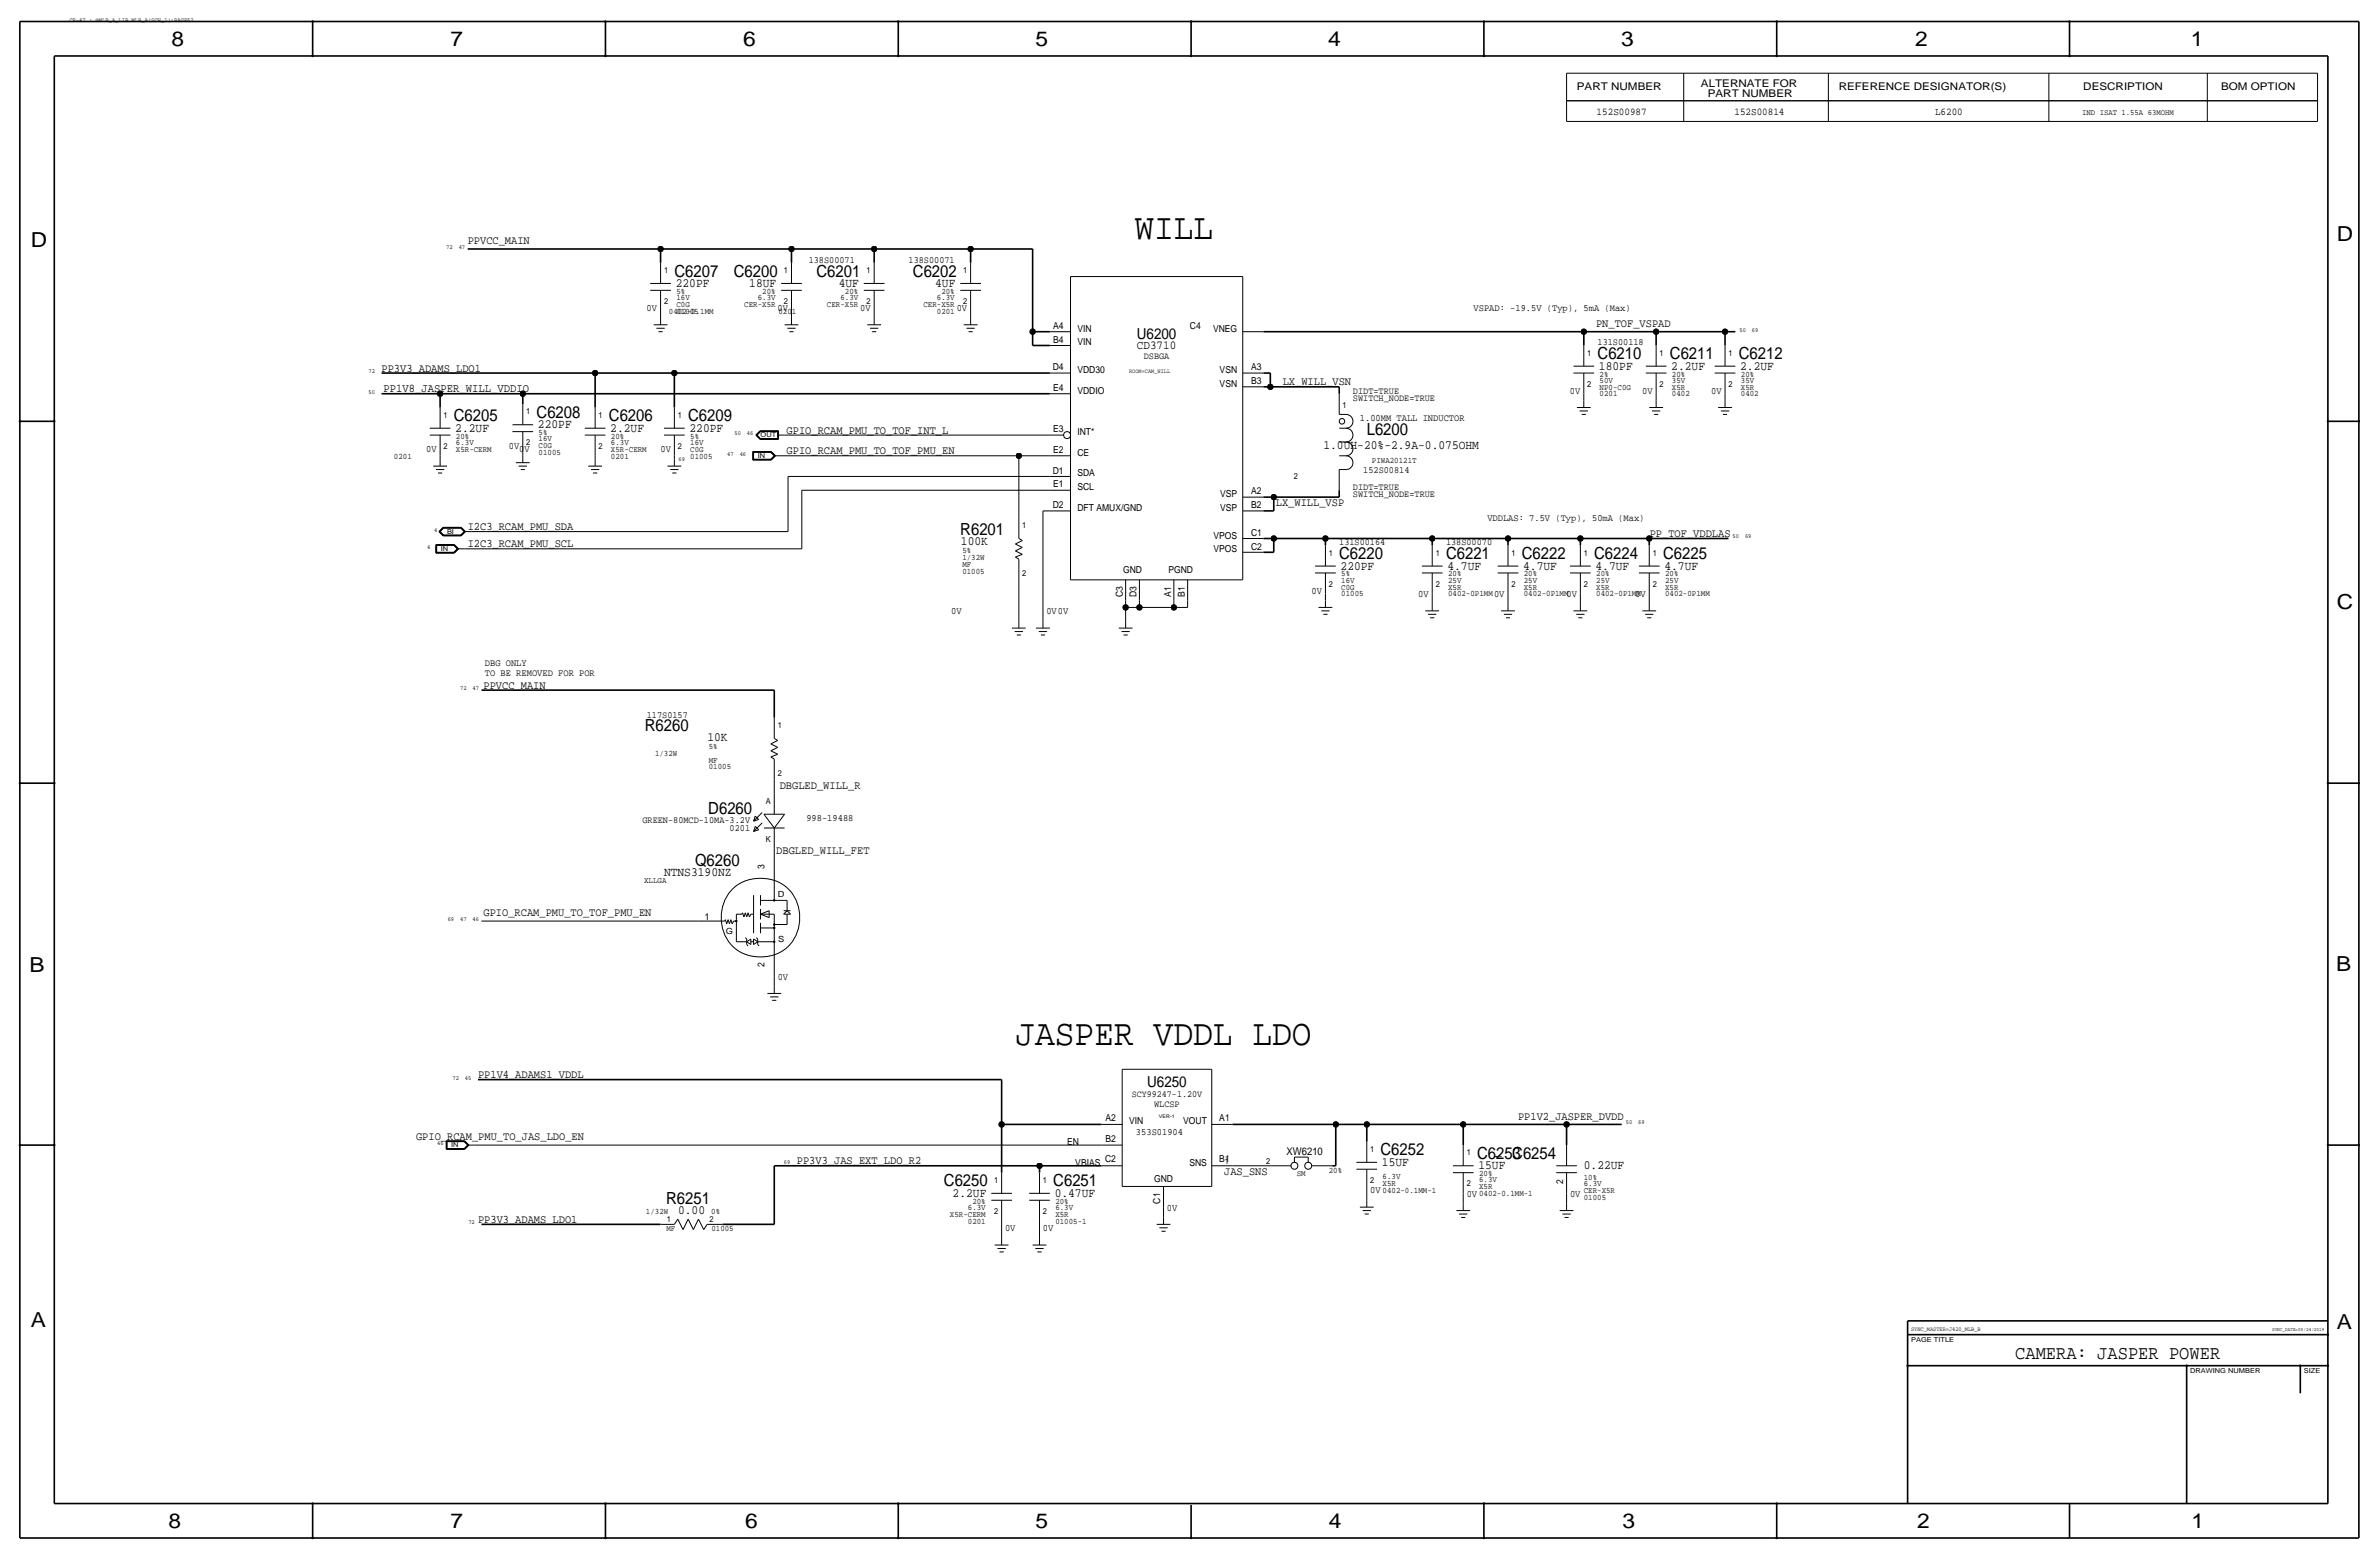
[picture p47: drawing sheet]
<svg xmlns="http://www.w3.org/2000/svg" width="877mm" height="574mm" viewBox="0 0 877 574" stroke-linecap="round" stroke-linejoin="round" font-family="sans-serif">
<defs><g id="words">
<g font-size="13.6">
<text x="418.2" y="87.9">WILL</text>
<text x="374.3" y="385.1">JASPER VDDL LDO</text>
</g>
<g font-size="7.6">
<text x="63.2" y="17.1">8</text>
<text x="166.1" y="17.1">7</text>
<text x="274" y="17.1">6</text>
<text x="381.7" y="17.1">5</text>
<text x="489.7" y="17.1">4</text>
<text x="597.6" y="17.1">3</text>
<text x="706.1" y="17.1">2</text>
<text x="807.7" y="17.1">1</text>
<text x="861.5" y="88.7">D</text>
<text x="11.4" y="91">D</text>
<text x="861.5" y="224.3">C</text>
<text x="10.9" y="358.2">B</text>
<text x="861.3" y="357.9">B</text>
<text x="11.4" y="489">A</text>
<text x="861.5" y="489.8">A</text>
<text x="62.2" y="563.2">8</text>
<text x="166.1" y="563.2">7</text>
<text x="274.8" y="563.2">6</text>
<text x="381.7" y="563.2">5</text>
<text x="489.9" y="563.2">4</text>
<text x="598.1" y="563.2">3</text>
<text x="706.8" y="563.2">2</text>
<text x="807.9" y="563.2">1</text>
</g>
<text font-size="7.1" x="742.9" y="500.7">CAMERA: JASPER POWER</text>
<g font-size="6.2">
<text x="248.6" y="101.9">C6207</text>
<text x="270.5" y="101.9">C6200</text>
<text x="301" y="101.9">C6201</text>
<text x="336.6" y="101.9">C6202</text>
<text x="589" y="132.4">C6210</text>
<text x="615.6" y="132.4">C6211</text>
<text x="641" y="132.4">C6212</text>
<text x="167.3" y="155.2">C6205</text>
<text x="197.8" y="154">C6208</text>
<text x="224.5" y="155.2">C6206</text>
<text x="253.7" y="155.2">C6209</text>
<text x="503.9" y="160.3">L6200</text>
<text x="354" y="197.2">R6201</text>
<text x="493.7" y="206">C6220</text>
<text x="533.1" y="206">C6221</text>
<text x="561" y="206">C6222</text>
<text x="587.7" y="206">C6224</text>
<text x="613.1" y="206">C6225</text>
<text x="237.7" y="269.3">R6260</text>
<text x="261.1" y="299.8">D6260</text>
<text x="256.2" y="319.1">Q6260</text>
<text x="509" y="425.8">C6252</text>
<text x="544.5" y="427">C6253</text>
<text x="557.5" y="427">C6254</text>
<text x="348" y="437.2">C6250</text>
<text x="388.3" y="437.2">C6251</text>
<text x="245.6" y="443.5">R6251</text>
</g>
<g font-size="5.6">
<text x="419.1" y="124.8">U6200</text>
<text x="422.9" y="400.4">U6250</text>
</g>
<g font-size="4.7">
<text x="249.1" y="105.7">220PF</text>
<text x="276.2" y="105.7">18UF</text>
<text x="309.2" y="105.7">4UF</text>
<text x="344.8" y="105.7">4UF</text>
<text x="589.5" y="136.2">180PF</text>
<text x="616.2" y="136.2">2.2UF</text>
<text x="641.6" y="136.2">2.2UF</text>
<text x="167.8" y="159.1">2.2UF</text>
<text x="198.3" y="157.8">220PF</text>
<text x="225" y="159.1">2.2UF</text>
<text x="254.2" y="159.1">220PF</text>
<text x="487.9" y="165.4">1.0UH-20%-2.9A-0.075OHM</text>
<text x="354.3" y="201">100K</text>
<text x="494.2" y="209.9">220PF</text>
<text x="533.6" y="209.9">4.7UF</text>
<text x="561.5" y="209.9">4.7UF</text>
<text x="588.2" y="209.9">4.7UF</text>
<text x="613.6" y="209.9">4.7UF</text>
<text x="260.8" y="273.1">10K</text>
<text x="244.8" y="322.9">NTNS3190NZ</text>
<text x="509.5" y="429.6">15UF</text>
<text x="545" y="430.8">15UF</text>
<text x="583.9" y="430.8">0.22UF</text>
<text x="351.2" y="441">2.2UF</text>
<text x="388.8" y="441">0.47UF</text>
<text x="250" y="447.3">0.00</text>
</g>
<text font-size="4.5" x="419.2" y="128.6">CD3710</text>
<text font-size="4.4" x="141.4" y="144.6">PP1V8_JASPER_WILL_VDDIO</text>
<g font-size="4.3">
<text x="172.4" y="90">PPVCC_MAIN</text>
<text x="588.4" y="120.4">PN_TOF_VSPAD</text>
<text x="140.7" y="137">PP3V3_ADAMS_LDO1</text>
<text x="472.9" y="142">LX_WILL_VSN</text>
<text x="290" y="159.8">GPIO_RCAM_PMU_TO_TOF_INT_L</text>
<text x="290" y="167.4">GPIO_RCAM_PMU_TO_TOF_PMU_EN</text>
<text x="470.4" y="186.5">LX_WILL_VSP</text>
<text x="172.4" y="195.4">I2C3_RCAM_PMU_SDA</text>
<text x="608.2" y="197.9">PP_TOF_VDDLAS</text>
<text x="172.4" y="201.7">I2C3_RCAM_PMU_SCL</text>
<text x="178.3" y="253.8">PPVCC_MAIN</text>
<text x="287.5" y="290.6">DBGLED_WILL_R</text>
<text x="286.2" y="314.8">DBGLED_WILL_FET</text>
<text x="178.3" y="337.6">GPIO_RCAM_PMU_TO_TOF_PMU_EN</text>
<text x="176.2" y="397.3">PP1V4_ADAMS1_VDDL</text>
<text x="559.6" y="412.5">PP1V2_JASPER_DVDD</text>
<text x="153.4" y="420.2">GPIO_RCAM_PMU_TO_JAS_LDO_EN</text>
<text x="293.8" y="429.1">PP3V3_JAS_EXT_LDO_R2</text>
<text x="451.3" y="432.9">JAS_SNS</text>
<text x="176.2" y="450.6">PP3V3_ADAMS_LDO1</text>
</g>
<g font-size="3.9">
<text x="581.4" y="33.3">PART NUMBER</text>
<text x="627.1" y="32.1">ALTERNATE FOR</text>
<text x="629.6" y="35.9">PART NUMBER</text>
<text x="677.9" y="33.3">REFERENCE DESIGNATOR(S)</text>
<text x="768" y="33.3">DESCRIPTION</text>
<text x="818.8" y="33.3">BOM OPTION</text>
<text x="474.3" y="425.5">XW6210</text>
</g>
<g font-size="3.8">
<text x="588.6" y="42.2">152S00987</text>
<text x="639.4" y="42.2">152S00814</text>
<text x="713.4" y="42.2">L6200</text>
</g>
<g font-size="3.6">
<text x="238.4" y="114.6">0V</text>
<text x="286.7" y="114.6">0V</text>
<text x="317.1" y="114.6">0V</text>
<text x="352.7" y="114.6">0V</text>
<text x="543.3" y="114.6">VSPAD: -19.5V (Typ), 5mA (Max)</text>
<text x="578.8" y="145.1">0V</text>
<text x="605.4" y="145.1">0V</text>
<text x="630.8" y="145.1">0V</text>
<text x="501.3" y="155.2">1.00MM TALL INDUCTOR</text>
<text x="157.1" y="166.7">0V</text>
<text x="187.6" y="165.4">0V</text>
<text x="191.4" y="166.7">0V</text>
<text x="243.5" y="166.7">0V</text>
<text x="548.3" y="192.1">VDDLAS: 7.5V (Typ), 50mA (Max)</text>
<text x="483.5" y="218.7">0V</text>
<text x="522.9" y="220">0V</text>
<text x="550.8" y="220">0V</text>
<text x="577.5" y="220">0V</text>
<text x="602.9" y="220">0V</text>
<text x="350.7" y="226.4">0V</text>
<text x="385.8" y="226.4">0V0V</text>
<text x="178.8" y="245.4">DBG ONLY</text>
<text x="178.8" y="249.2">TO BE REMOVED FOR POR</text>
<text x="297.3" y="302.6">998-19488</text>
<text x="286.7" y="361">0V</text>
<text x="418.8" y="418.1">353S01904</text>
<text x="505.2" y="439.7">0V</text>
<text x="540.7" y="441">0V</text>
<text x="578.8" y="441">0V</text>
<text x="430.2" y="446.1">0V</text>
<text x="370.5" y="453.7">0V</text>
<text x="384.5" y="453.7">0V</text>
</g>
<g font-size="3.5">
<text x="298.1" y="96.8">138S00071</text>
<text x="335" y="96.8">138S00071</text>
<text x="388.3" y="121.2">A4</text>
<text x="397.2" y="122.2">VIN</text>
<text x="438.7" y="121.2">C4</text>
<text x="447.2" y="122.2">VNEG</text>
<text x="388.3" y="126.3">B4</text>
<text x="397.2" y="127.3">VIN</text>
<text x="589" y="127.3">131S00118</text>
<text x="388.1" y="136.4">D4</text>
<text x="397.2" y="137.5">VDD30</text>
<text x="421.7" y="132.4">DSBGA</text>
<text x="449.7" y="137.5">VSN</text>
<text x="461.2" y="136.4">A3</text>
<text x="449.7" y="142.5">VSN</text>
<text x="461.2" y="141.5">B3</text>
<text x="388.3" y="144.1">E4</text>
<text x="397.2" y="145.1">VDDIO</text>
<text x="498.8" y="145.1">DIDT=TRUE</text>
<text x="498.8" y="147.6">SWITCH_NODE=TRUE</text>
<text x="388.3" y="159.3">E3</text>
<text x="397.2" y="160.3">INT*</text>
<text x="388.3" y="166.9">E2</text>
<text x="397.2" y="167.9">CE</text>
<text x="388.1" y="174.5">D1</text>
<text x="388.3" y="179.6">E1</text>
<text x="397.2" y="175.6">SDA</text>
<text x="502.6" y="174.3">152S00814</text>
<text x="397.2" y="180.6">SCL</text>
<text x="449.8" y="183.2">VSP</text>
<text x="461.2" y="182.2">A2</text>
<text x="498.8" y="180.6">DIDT=TRUE</text>
<text x="498.8" y="183.2">SWITCH_NODE=TRUE</text>
<text x="388.1" y="187.2">D2</text>
<text x="397.2" y="188.3">DFT AMUX/GND</text>
<text x="449.8" y="188.3">VSP</text>
<text x="461.2" y="187.2">B2</text>
<text x="461.2" y="197.4">C1</text>
<text x="447.4" y="203.5">VPOS</text>
<text x="447.4" y="198.4">VPOS</text>
<text x="461.2" y="202.5">C2</text>
<text x="493.7" y="201">131S00164</text>
<text x="533.1" y="201">138S00070</text>
<text x="414" y="211.1">GND</text>
<text x="430.8" y="211.1">PGND</text>
<text x="414" y="220" transform="rotate(-90 414 220)">C3</text>
<text x="419" y="220" transform="rotate(-90 419 220)">D3</text>
<text x="431.7" y="219.8" transform="rotate(-90 431.7 219.8)">A1</text>
<text x="436.8" y="219.8" transform="rotate(-90 436.8 219.8)">B1</text>
<text x="238.5" y="264.5">117S0157</text>
<text x="236.8" y="303.3">GREEN-80MCD-10MA-3.2V</text>
<text x="269" y="306.4">0201</text>
<text x="281.8" y="320.3" transform="rotate(-90 281.8 320.3)">3</text>
<text x="259.8" y="338.9">1</text>
<text x="281.8" y="356.4" transform="rotate(-90 281.8 356.4)">2</text>
<text x="417.3" y="404.2">SCY99247-1.20V</text>
<text x="425.5" y="408">WLCSP</text>
<text x="407.6" y="413.1">A2</text>
<text x="449.5" y="413.1">A1</text>
<text x="416.3" y="414.3">VIN</text>
<text x="436.2" y="414.3">VOUT</text>
<text x="393.4" y="421.9">EN</text>
<text x="407.6" y="420.7">B2</text>
<text x="396.4" y="429.6">VBIAS</text>
<text x="407.4" y="428.3">C2</text>
<text x="438.5" y="429.6">SNS</text>
<text x="449.5" y="428.3">B1</text>
<text x="553.7" y="427" transform="rotate(-90 553.7 427)">1</text>
<text x="425.5" y="435.7">GND</text>
<text x="576.3" y="436.4" transform="rotate(-90 576.3 436.4)">2</text>
<text x="427.7" y="443.5" transform="rotate(-90 427.7 443.5)">C1</text>
</g>
<g font-size="3.1">
<text x="244.8" y="100.6">1</text>
<text x="289" y="100.6">1</text>
<text x="319.5" y="100.6">1</text>
<text x="355" y="100.6">1</text>
<text x="244.8" y="112.1">2</text>
<text x="249.4" y="113.1">C0G</text>
<text x="249.4" y="108.3">5%</text>
<text x="249.4" y="110.5">16V</text>
<text x="274.4" y="113.1">CER-X5R</text>
<text x="279.4" y="110.5">6.3V</text>
<text x="281" y="108.3">20%</text>
<text x="289" y="112.1">2</text>
<text x="304.9" y="113.1">CER-X5R</text>
<text x="309.8" y="110.5">6.3V</text>
<text x="311.5" y="108.3">20%</text>
<text x="319.5" y="112.1">2</text>
<text x="340.4" y="113.1">CER-X5R</text>
<text x="345.4" y="110.5">6.3V</text>
<text x="347" y="108.3">20%</text>
<text x="355" y="112.1">2</text>
<text x="246.6" y="115.6">0402-0.1MM</text>
<text x="249.4" y="115.6">01005</text>
<text x="287" y="115.6">0201</text>
<text x="345.4" y="115.6">0201</text>
<text x="585.2" y="131.1">1</text>
<text x="611.8" y="131.1">1</text>
<text x="637.2" y="131.1">1</text>
<text x="585.2" y="142.5">2</text>
<text x="589.7" y="138.7">2%</text>
<text x="589.7" y="143.6">NP0-C0G</text>
<text x="589.7" y="141">50V</text>
<text x="611.8" y="142.5">2</text>
<text x="616.4" y="138.7">20%</text>
<text x="616.4" y="143.6">X5R</text>
<text x="616.4" y="141">35V</text>
<text x="637.2" y="142.5">2</text>
<text x="641.8" y="138.7">20%</text>
<text x="641.8" y="143.6">X5R</text>
<text x="641.8" y="141">35V</text>
<text x="589.7" y="146.1">0201</text>
<text x="616.4" y="146.1">0402</text>
<text x="641.8" y="146.1">0402</text>
<text x="163.5" y="154">1</text>
<text x="194" y="152.7">1</text>
<text x="220.7" y="154">1</text>
<text x="249.9" y="154">1</text>
<text x="495" y="150.2">1</text>
<text x="168.1" y="161.6">20%</text>
<text x="198.6" y="160.3">5%</text>
<text x="225.2" y="161.6">20%</text>
<text x="254.5" y="161.6">5%</text>
<text x="163.5" y="165.4">2</text>
<text x="168.1" y="166.4">X5R-CERM</text>
<text x="168.1" y="163.9">6.3V</text>
<text x="194" y="164.1">2</text>
<text x="198.6" y="167.7">01005</text>
<text x="198.6" y="165.1">C0G</text>
<text x="198.6" y="162.6">16V</text>
<text x="220.7" y="165.4">2</text>
<text x="225.2" y="166.4">X5R-CERM</text>
<text x="225.2" y="163.9">6.3V</text>
<text x="249.9" y="165.4">2</text>
<text x="254.5" y="166.4">C0G</text>
<text x="254.5" y="163.9">16V</text>
<text x="145.3" y="169">0201</text>
<text x="225.2" y="169">0201</text>
<text x="254.5" y="169">01005</text>
<text x="505.8" y="170.5">PIWA20121T</text>
<text x="476.9" y="176.3">2</text>
<text x="376.9" y="194.6">1</text>
<text x="354.8" y="203.8">5%</text>
<text x="354.8" y="206.3">1/32W</text>
<text x="354.8" y="208.8">MF</text>
<text x="489.9" y="204.8">1</text>
<text x="529.3" y="204.8">1</text>
<text x="557.2" y="204.8">1</text>
<text x="583.9" y="204.8">1</text>
<text x="609.3" y="204.8">1</text>
<text x="354.8" y="211.4">01005</text>
<text x="376.9" y="212.4">2</text>
<text x="494.5" y="212.4">5%</text>
<text x="494.5" y="214.7">16V</text>
<text x="533.9" y="212.4">20%</text>
<text x="533.9" y="214.7">25V</text>
<text x="561.8" y="212.4">20%</text>
<text x="561.8" y="214.7">25V</text>
<text x="588.5" y="212.4">20%</text>
<text x="588.5" y="214.7">25V</text>
<text x="613.9" y="212.4">20%</text>
<text x="613.9" y="214.7">25V</text>
<text x="489.9" y="216.2">2</text>
<text x="494.5" y="217.2">C0G</text>
<text x="494.5" y="219.8">01005</text>
<text x="529.3" y="216.2">2</text>
<text x="533.9" y="219.8">0402-0P1MM</text>
<text x="533.9" y="217.2">X5R</text>
<text x="557.2" y="216.2">2</text>
<text x="561.8" y="217.2">X5R</text>
<text x="561.8" y="219.8">0402-0P1MM</text>
<text x="583.9" y="216.2">2</text>
<text x="588.5" y="219.8">0402-0P1MM</text>
<text x="588.5" y="217.2">X5R</text>
<text x="609.3" y="216.2">2</text>
<text x="613.9" y="219.8">0402-0P1MM</text>
<text x="613.9" y="217.2">X5R</text>
<text x="286.7" y="268.3">1</text>
<text x="261.3" y="275.9">5%</text>
<text x="241.5" y="278.4">1/32W</text>
<text x="261.3" y="281">MF</text>
<text x="261.3" y="283.5">01005</text>
<text x="286.7" y="286.1">2</text>
<text x="282.3" y="296.2">A</text>
<text x="282.3" y="310.2">K</text>
<text x="237.5" y="325.4">XLLGA</text>
<text x="286.8" y="330.5">D</text>
<text x="267.6" y="344.2">G</text>
<text x="286.8" y="347">S</text>
<text x="505.2" y="424.5">1</text>
<text x="540.7" y="425.8">1</text>
<text x="451.6" y="428.8">1</text>
<text x="466.8" y="428.8">2</text>
<text x="366.5" y="435.9">1</text>
<text x="384.5" y="435.9">1</text>
<text x="478.1" y="433.4">SM</text>
<text x="489.9" y="432.1">20%</text>
<text x="505.2" y="435.9">2</text>
<text x="509.7" y="436.9">X5R</text>
<text x="509.7" y="434.4">6.3V</text>
<text x="540.7" y="437.2">2</text>
<text x="545.3" y="433.4">20%</text>
<text x="545.3" y="435.7">6.3V</text>
<text x="583.9" y="434.6">10%</text>
<text x="583.9" y="437.2">6.3V</text>
<text x="358.5" y="443.5">20%</text>
<text x="389.1" y="443.5">20%</text>
<text x="509.7" y="439.5">0402-0.1MM-1</text>
<text x="545.3" y="440.7">0402-0.1MM-1</text>
<text x="545.3" y="438.2">X5R</text>
<text x="583.9" y="439.7">CER-X5R</text>
<text x="583.9" y="442.3">01005</text>
<text x="238.1" y="447.3">1/32W</text>
<text x="262.2" y="447.3">0%</text>
<text x="350.2" y="448.4">X5R-CERM</text>
<text x="356.8" y="445.8">6.3V</text>
<text x="366.5" y="447.3">2</text>
<text x="384.5" y="447.3">2</text>
<text x="389.1" y="448.4">X5R</text>
<text x="389.1" y="445.8">6.3V</text>
<text x="245.7" y="453.7">MF</text>
<text x="245.8" y="450.4">1</text>
<text x="261.6" y="450.4">2</text>
<text x="262.3" y="453.7">01005</text>
<text x="356.8" y="450.9">0201</text>
<text x="389.1" y="450.9">01005-1</text>
</g>
<text font-size="3" x="767.7" y="42.2">IND ISAT 1.55A 63MOHM</text>
<g font-size="2.5">
<text x="280.4" y="161.1">OUT</text>
<text x="279.4" y="168.7">IN</text>
<text x="164.8" y="196.6">BI</text>
<text x="162.5" y="203">IN</text>
<text x="166.3" y="422.7">IN</text>
<text x="704.5" y="494.3">PAGE TITLE</text>
<text x="807.4" y="505.8">DRAWING NUMBER</text>
<text x="849.3" y="505.8">SIZE</text>
</g>
<g font-size="2.3">
<text x="25.6" y="7.9">CR-47 : @MLB_A_LIB.MLB_A(SCH_1):PAGE62</text>
<text x="164.5" y="91.7">72</text>
<text x="169.1" y="91.7">47</text>
<text x="641.3" y="122.2">50</text>
<text x="645.9" y="122.2">69</text>
<text x="135.8" y="137.5">72</text>
<text x="135.8" y="145.1">50</text>
<text x="270.8" y="160.3">50</text>
<text x="275.3" y="160.3">46</text>
<text x="268.1" y="167.9">47</text>
<text x="272.7" y="167.9">46</text>
<text x="250.1" y="169.8">69</text>
<text x="160.1" y="195.9">4</text>
<text x="157.4" y="202.2">4</text>
<text x="638.8" y="198.4">50</text>
<text x="643.3" y="198.4">69</text>
<text x="169.6" y="254.3">72</text>
<text x="174.2" y="254.3">47</text>
<text x="165" y="339.4">69</text>
<text x="169.6" y="339.4">47</text>
<text x="174.2" y="339.4">46</text>
<text x="166.8" y="397.8">72</text>
<text x="171.4" y="397.8">45</text>
<text x="599.4" y="414.3">50</text>
<text x="604" y="414.3">69</text>
<text x="161.2" y="421.9">46</text>
<text x="289" y="429.1">69</text>
<text x="172.7" y="451.2">72</text>
</g>
<g font-size="2.2">
<text x="416.3" y="137.5">ROOM=CAM_WILL</text>
<text x="704.5" y="490.5">SYNC_MASTER=J420_MLB_B</text>
</g>
<g font-size="1.8">
<text x="427.3" y="411.8">VER-1</text>
<text x="837.6" y="490.5">SYNC_DATE=05/24/2019</text>
</g>
</g></defs>
<g fill="none" stroke="#000" stroke-width=".6">
<path d="M7.3 7.9v558.8zM7.3 7.9h862.3zM115.3 7.9v12.7zM223.2 7.9v12.7zM331.2 7.9v12.7zM439.1 7.9v12.7zM547.1 7.9v12.7zM655 7.9v12.7zM763 7.9v12.7zM869.6 7.9v558.8zM20 20.6v533.4zM20 20.6h838.2z"/>
<path d="M858.2 20.6v533.4zM172.4 91.7h71.1zM243.5 91.7h48.3zM243.5 91.7v5.1zM291.8 91.7h30.5zM291.8 91.7v5.1zM322.3 91.7h35.5zM322.3 91.7v5.1zM357.8 91.7h22.9zM357.8 91.7v5.1zM380.7 91.7v30.5zM140.7 137.5h78.7z"/>
<path d="M219.4 137.5h29.2zM219.4 137.5v12.7zM248.6 137.5h138.4zM248.6 137.5v12.7zM380.7 122.2h6.3zM380.7 122.2v5.1zM380.7 127.3h6.3zM465.8 122.2h118.1zM465.8 137.5h2.5zM468.3 137.5v5zM583.9 122.2h26.7zM583.9 122.2v5.1z"/>
<path d="M610.6 122.2h25.4zM610.6 122.2v5.1zM636 122.2h3.8zM636 122.2v5.1zM7.3 155.2h12.7zM140.7 145.1h21.6zM162.3 145.1h30.4zM162.3 145.1v5.1zM192.7 145.1h194.3zM192.7 145.1v3.8zM465.8 142.5h2.5zM468.3 142.5h25.4z"/>
<path d="M493.7 142.5v2.6zM858.2 155.2h11.4zM465.8 198.4h3.8zM465.8 183.2h3.8zM465.8 188.3h3.8zM469.6 198.4h19zM469.6 198.4v5.1zM469.6 183.2h24.1zM469.6 183.2v5.1zM488.6 198.4h39.4zM488.6 198.4v2.6zM493.7 180.6v2.6z"/>
<path d="M528 198.4h28zM528 198.4v2.6zM556 198.4h26.6zM556 198.4v2.6zM582.6 198.4h25.4zM582.6 198.4v2.6zM608 198.4h29.2zM608 198.4v2.6zM465.8 203.5h3.8zM177.5 254.3h107.9zM285.4 254.3v10.2zM7.3 288.6h12.7z"/>
<path d="M858.2 288.6h11.4zM176.2 397.8h193.1zM369.3 397.8v16.5zM369.3 414.3h36.8zM369.3 414.3v17.8zM454.4 414.3h38.1zM492.5 414.3h11.4zM492.5 414.3v15.3zM503.9 414.3h35.5zM503.9 414.3v6.4zM539.4 414.3h38.1zM539.4 414.3v7.6z"/>
<path d="M577.5 414.3h20.4zM577.5 414.3v7.6zM7.3 421.9h12.7zM285.4 429.6h97.8zM285.4 429.6v21.6zM383.2 429.6h22.9zM383.2 429.6v2.5zM491.2 429.6h1.3zM858.2 421.9h11.4zM177.5 451.2h66zM266.4 451.2h19zM703.3 486.7v5.1z"/>
<path d="M703.3 486.7h154.9zM703.3 491.8h154.9zM703.3 491.8v62.2zM703.3 503.2h154.9zM806.1 503.2v50.8zM848.1 503.2v10.2zM20 554h838.2zM115.3 554v12.7zM223.2 554v12.7zM331.2 554v12.7zM439.1 554.5v12.2zM547.1 554v12.7z"/>
<path d="M655 554v12.7zM763 554v12.7zM7.3 566.7h862.3z"/>
</g>
<g fill="none" stroke="#000" stroke-width=".37">
<path d="M577.5 27v10.1zM577.5 27h276.9zM577.5 37.1h276.9zM577.5 37.1v7.7zM620.7 27v10.1zM620.7 37.1v7.7zM674.1 27v10.1zM674.1 37.1v7.7zM755.3 27v10.1zM755.3 37.1v7.7zM813.8 27v10.1zM813.8 37.1v7.7z"/>
<path d="M854.4 27v10.1zM854.4 37.1v7.7zM577.5 44.8h276.9zM243.5 96.8v7.6zM291.8 96.8v7.6zM322.3 96.8v7.6zM357.8 96.8v7.6zM239.7 104.4h7.6zM239.7 107h7.6zM241 119.7h5.1zM243.5 114.6v2.5zM243.5 107v7.6z"/>
<path d="M243.5 117.1v2.6zM288 104.4h7.6zM288 107h7.6zM289.3 119.7h5zM291.8 114.6v2.5zM291.8 107v7.6zM291.8 117.1v2.6zM318.5 104.4h7.6zM318.5 107h7.6zM319.7 119.7h5.1zM322.3 114.6v2.5zM322.3 117.1v2.6z"/>
<path d="M322.3 107v7.6zM354 104.4h7.6zM354 107h7.6zM355.3 119.7h5.1zM357.8 114.6v2.5zM357.8 107v7.6zM357.8 117.1v2.6zM394.7 101.9v111.8zM394.7 101.9h63.5zM458.2 101.9v111.8zM242 121h3.1zM242.8 122.2h1.5z"/>
<path d="M290.3 121h3zM291 122.2h1.6zM320.8 121h3zM321.5 122.2h1.5zM356.3 121h3.1zM357.1 122.2h1.5zM387 137.5h7.7zM387 122.2h7.7zM387 127.3h7.7zM458.2 122.2h7.6zM458.2 137.5h7.6zM580.1 134.9h7.6z"/>
<path d="M580.1 137.5h7.6zM583.9 127.3v7.6zM583.9 137.5v7.6zM606.8 134.9h7.6zM606.8 137.5h7.6zM610.6 127.3v7.6zM610.6 137.5v7.6zM632.2 134.9h7.6zM632.2 137.5h7.6zM636 127.3v7.6zM636 137.5v7.6zM158.4 157.8h7.7z"/>
<path d="M162.3 150.2v7.6zM188.9 156.5h7.6zM188.9 159.1h7.6zM192.7 148.9v7.6zM192.7 159.1v7.6zM215.6 157.8h7.6zM219.4 150.2v7.6zM244.8 157.8h7.6zM248.6 150.2v7.6zM280.2 158.8h6.8zM280.3 158.8l-1.5 1.5zM280.3 158.8h6.6z"/>
<path d="M280.3 159l-1.4 1.3zM280.3 159h6.5zM280.4 159.1h6.3zM286.7 159.1v2.5zM286.8 159v2.7zM286.9 158.8v3zM287 158.8v3.1zM387 145.1h7.7zM458.2 142.5h7.6zM493.7 145.1v7.6zM493.7 152.7h2.6zM493.7 157.8h2.6z"/>
<path d="M496.3 152.7a2.54 2.54 0 0 1 2.5 2.5 2.54 2.54 0 0 1-2.5 2.6 2.54 2.54 0 0 1 2.5 2.5 2.54 2.54 0 0 1-2.5 2.6 2.54 2.54 0 0 1 2.5 2.5 2.54 2.54 0 0 1-2.5 2.5 2.54 2.54 0 0 1 2.5 2.6 2.54 2.54 0 0 1-2.5 2.5M581.4 150.2h5zM582.4 151.4h3zM583.1 152.7h1.6zM583.9 145.1v2.5zM583.9 147.6v2.6zM608 150.2h5.1zM609 151.4h3.1zM609.8 152.7h1.5zM610.6 145.1v2.5zM610.6 147.6v2.6zM633.4 150.2h5.1z"/>
<path d="M634.4 151.4h3.1zM635.2 152.7h1.5zM636 145.1v2.5zM636 147.6v2.6zM158.4 160.3h7.7zM159.7 171.8h5.1zM160.7 173h3.1zM161.5 174.3h1.5zM162.3 167.9v1.3zM162.3 160.3v7.6zM162.3 169.2v2.6zM190.2 170.5h5.1z"/>
<path d="M191.2 171.8h3.1zM192 173h1.5zM192.7 166.7v1.2zM192.7 167.9v2.6zM215.6 160.3h7.6zM216.9 171.8h5zM217.9 173h3zM218.6 174.3h1.6zM219.4 167.9v1.3zM219.4 160.3v7.6zM219.4 169.2v2.6zM244.8 160.3h7.6z"/>
<path d="M246.1 171.8h5.1zM247.1 173h3zM247.9 174.3h1.5zM248.6 167.9v1.3zM248.6 160.3v7.6zM248.6 169.2v2.6zM277.5 166.4v3.1zM277.5 169.5h6.8zM277.5 166.4h6.8zM277.6 166.5h6.7zM277.6 166.5v2.9zM277.6 169.4h6.7z"/>
<path d="M277.7 166.6h6.5zM277.7 166.6v2.7zM277.7 169.3h6.5zM277.8 166.7h6.4zM277.8 166.7v2.5zM277.8 169.2h6.4zM278.6 160.3l1.6-1.5zM278.6 160.3l1.6 1.6zM278.8 160.3l1.5 1.5zM278.9 160.3l1.4 1.4zM279.1 160.3l1.3-1.2zM279.1 160.3l1.3 1.3z"/>
<path d="M280.2 161.9h6.8zM280.3 161.8h6.6zM280.3 161.7h6.5zM280.4 161.6h6.3zM284.2 166.7l1.2 1.2zM284.2 169.2l1.2-1.3zM284.2 166.6l1.4 1.3zM284.3 166.5l1.5 1.4zM284.3 166.4l1.6 1.5zM284.3 169.5l1.6-1.6zM285.4 167.9h2.6zM285.6 167.9l-1.4 1.4z"/>
<path d="M285.8 167.9l-1.5 1.5zM286.7 160.3h2.6zM288 167.9h87.6zM289.3 160.3h97.7zM290.5 175.6v20.3zM290.5 175.6h96.5zM375.6 167.9h11.4zM375.6 167.9v22.9zM387 175.6h7.7zM387 167.9h7.7zM387 160.3h5.1zM493.7 162.9h2.6z"/>
<path d="M493.7 167.9h2.6zM493.7 173h2.6zM493.7 173v7.6zM161.8 195.9l1.6-1.6zM161.8 195.9l1.6 1.6zM162 195.9l1.4 1.5zM162.1 195.9l1.4 1.4zM162.3 195.9l1.2 1.3zM163.4 197.5h6.6zM163.4 194.3h6.6zM163.4 194.4l-1.4 1.5zM163.4 197.4h6.6z"/>
<path d="M163.4 194.4h6.6zM163.5 194.5l-1.4 1.4zM163.5 197.3h6.4zM163.5 194.5h6.4zM163.5 194.6l-1.2 1.3zM163.5 197.2h6.4zM163.5 194.6h6.4zM169.9 197.2l1.2-1.3zM169.9 194.6l1.2 1.3zM169.9 194.5l1.4 1.4zM170 194.4l1.4 1.5zM170 197.5l1.6-1.6z"/>
<path d="M170 194.3l1.6 1.6zM171.1 195.9h2.6zM171.3 195.9l-1.4 1.4zM171.4 195.9l-1.4 1.5zM173.7 195.9h116.8zM295.6 180.6v21.6zM295.6 180.6h91.4zM375.6 190.8v7.6zM375.6 198.4l1.3 .8zM384.5 188.3h2.5zM384.5 188.3v40.6zM387 188.3h7.7z"/>
<path d="M387 180.6h7.7zM458.2 198.4h7.6zM458.2 183.2h7.6zM458.2 188.3h7.6zM160.7 200.7v3.1zM160.7 203.8h6.8zM160.7 200.7h6.8zM160.8 200.8h6.6zM160.8 200.8v2.9zM160.8 203.7h6.6zM160.9 200.9h6.5zM160.9 200.9v2.7z"/>
<path d="M160.9 203.6h6.5zM161 201h6.3zM161 201v2.5zM161 203.5h6.3zM167.3 201l1.3 1.2zM167.3 203.5l1.3-1.3zM167.4 200.9l1.4 1.3zM167.4 200.8l1.5 1.4zM167.5 200.7l1.6 1.5zM167.5 203.8l1.6-1.6zM168.6 202.2h2.5zM168.8 202.2l-1.4 1.4z"/>
<path d="M168.9 202.2l-1.5 1.5zM171.1 202.2h124.5zM374.3 205.3l1.3 .7zM374.3 205.3l2.6-1zM374.3 203l2.6 1.3zM374.3 203l2.6-1.3zM374.3 200.5l2.6 1.2zM374.3 200.5l2.6-1.3zM375.6 213.7v15.2zM375.6 206v7.7zM394.7 213.7h63.5zM415 213.7v7.6z"/>
<path d="M420.1 213.7v7.6zM432.8 213.7v7.6zM437.8 213.7v7.6zM458.2 203.5h7.6zM484.8 208.6h7.7zM484.8 211.1h7.7zM488.6 218.7v2.6zM488.6 201v7.6zM488.6 211.1v7.6zM524.2 208.6h7.6zM524.2 211.1h7.6zM528 218.7v3.9z"/>
<path d="M528 201v7.6zM528 211.1v7.6zM552.1 208.6h7.7zM552.1 211.1h7.7zM556 218.7v3.9zM556 201v7.6zM556 211.1v7.6zM578.8 208.6h7.6zM578.8 211.1h7.6zM582.6 218.7v3.9zM582.6 201v7.6zM582.6 211.1v7.6z"/>
<path d="M604.2 208.6h7.6zM604.2 211.1h7.6zM608 218.7v3.9zM608 201v7.6zM608 211.1v7.6zM373.1 231.4h5.1zM374.1 232.7h3zM374.9 234h1.5zM375.6 228.9v2.5zM382 231.4h5zM383 232.7h3zM383.7 234h1.6z"/>
<path d="M384.5 228.9v2.5zM412.4 231.4h5.1zM413.5 232.7h3zM414.2 234h1.5zM415 223.8h5.1zM415 221.3v2.5zM415 223.8v5.1zM415 228.9v2.5zM420.1 223.8h12.7zM420.1 221.3v2.5zM432.8 223.8h5zM432.8 221.3v2.5z"/>
<path d="M437.8 221.3v2.5zM486.1 223.8h5.1zM487.1 225.1h3.1zM487.9 226.4h1.5zM488.6 221.3v2.5zM525.5 225.1h5.1zM526.5 226.4h3zM527.3 227.6h1.5zM528 222.6v2.5zM553.4 225.1h5.1zM554.4 226.4h3.1zM555.2 227.6h1.5z"/>
<path d="M556 222.6v2.5zM580.1 225.1h5.1zM581.1 226.4h3.1zM581.9 227.6h1.5zM582.6 222.6v2.5zM605.5 225.1h5.1zM606.5 226.4h3.1zM607.3 227.6h1.5zM608 222.6v2.5zM284.2 278.9l1.2 .8zM284.2 278.9l2.5-1zM284.2 276.7l2.5 1.2z"/>
<path d="M284.2 276.7l2.5-1.3zM284.2 274.1l2.5 1.3zM284.2 274.1l2.5-1.3zM285.4 279.7v7.6zM285.4 264.5v7.6zM285.4 272.1l1.3 .7zM285.4 287.3v5.1zM285.4 292.4v7.6zM277.8 302.6l3.2-3.2zM277.8 302.6l1.9-.6zM277.8 306.4l3.2-3.2zM277.8 306.4l1.9-.6z"/>
<path d="M278.4 300.7l-.6 1.9zM278.4 300.7l1.3 1.3zM278.4 304.5l-.6 1.9zM278.4 304.5l1.3 1.3zM281.6 300l3.8 5.1zM281.6 300h7.7zM281.6 305.1h7.7zM285.4 312.7v3.8zM285.4 316.5v15.3zM285.4 305.1v7.6zM289.3 300l-3.9 5.1zM177.5 339.4h80z"/>
<path d="M257.5 339.4h9.7zM267.4 338.9l-.2 .5zM267.4 338.9l.5 1.5zM268.4 338.9l-.5 1.5zM268.4 338.9l.5 1.5zM269.4 338.9l-.5 1.5zM269.4 338.9l.6 1.5zM269.5 328.2a15.1 15.1 0 0 1 22.8 1.4 15 15 0 0 1-5.6 21.8 14.8 14.8 0 0 1-19.2-6.3 15.6 15.6 0 0 1 2-16.9zM270.5 339.4l-.5 1zM270.5 339.4h1zM271.5 336.9v10.1zM271.5 336.9h2z"/>
<path d="M273.8 336.3l.5 1.6zM273.8 336.3l-.3 .6zM274.8 336.3l.5 1.6zM274.8 336.3l-.5 1.6zM275.8 336.3l.5 1.6zM275.8 336.3l-.5 1.6zM276.8 336.9h1zM276.8 336.9l-.5 1zM277.8 329.8v14.1zM280.4 336.9l3.2-1.3zM280.4 336.9h5zM280.4 336.9l3.2 1.2z"/>
<path d="M280.4 334.9v3.9zM280.4 331.8h9.8zM280.4 329.8v3.9zM283.6 335.6v2.5zM285.4 336.9v22.8zM288.9 336.9l1.3-1.3zM288.9 336.9h2.5zM288.9 335.6h2.5zM290.2 336.9v3.8zM290.2 335.6l1.2 1.3zM290.2 331.8v3.8zM271.5 347h3.8z"/>
<path d="M274.8 345.5l.5 .5zM275.3 348l.5 .5zM275.3 346v2zM275.3 347l1.5 1zM275.3 347l1.5-1zM276.8 347h1zM276.8 346v2zM277.8 348l1.5-1zM277.8 346l1.5 1zM277.8 346v2zM278.8 345.5l.5 .5zM279.3 348l.6 .5z"/>
<path d="M279.3 347h6.1zM279.3 346v2zM280.4 341.9h5zM280.4 340.1v3.8zM285.4 359.7v3.8zM285.4 340.7h4.8zM282.9 366.1h5.1zM283.9 367.3h3.1zM284.7 368.6h1.5zM285.4 363.5v2.6zM413.7 394h33zM413.7 394v43.2z"/>
<path d="M446.7 394v43.2zM406.1 414.3h7.6zM446.7 414.3h7.7zM164.5 420.4v3.1zM164.5 423.5h6.8zM164.5 420.4h6.8zM164.6 420.5h6.6zM164.6 420.5v2.9zM164.6 423.4h6.6zM164.7 420.6h6.5zM164.7 420.6v2.7zM164.7 423.3h6.5z"/>
<path d="M164.8 420.7h6.3zM164.8 420.7v2.5zM164.8 423.2h6.3zM171.1 420.7l1.3 1.2zM171.1 423.2l1.3-1.3zM171.2 420.6l1.4 1.3zM171.2 420.5l1.5 1.4zM171.3 420.4l1.6 1.5zM171.3 423.5l1.6-1.6zM172.4 421.9h2.6zM172.6 421.9l-1.4 1.4zM172.7 421.9l-1.5 1.5z"/>
<path d="M175 421.9h231.1zM365.5 439.7h7.6zM369.3 432.1v7.6zM379.4 439.7h7.6zM383.2 432.1v7.6zM406.1 421.9h7.6zM406.1 429.6h7.6zM413.7 437.2h33zM429 437.2v7.6zM446.7 429.6h7.7zM454.4 429.6h13.9zM468.3 429.6h7.6z"/>
<path d="M477.2 426.4v1.9zM477.2 426.4h5.1zM482.3 426.4v1.9zM483.6 429.6h7.6zM500.1 428.3h7.6zM500.1 430.8h7.6zM503.9 438.5v3.8zM503.9 420.7v7.6zM503.9 430.8v7.7zM535.6 429.6h7.7zM535.6 432.1h7.7zM539.4 439.7v3.8z"/>
<path d="M539.4 421.9v7.7zM539.4 432.1v7.6zM573.7 429.6h7.7zM573.7 432.1h7.7zM577.5 439.7v3.8zM577.5 432.1v7.6zM577.5 421.9v7.7zM243.5 451.2h5.1zM249.9 449.2l-1.3 2zM249.9 449.2l1.9 3.9zM253.7 449.2l-1.9 3.9zM253.7 449.2l1.9 3.9z"/>
<path d="M257.5 449.2l1.9 3.9zM257.5 449.2l-1.9 3.9zM260.7 451.2h5.7zM260.7 451.2l-1.3 1.9zM365.5 442.3h7.6zM366.7 458.8h5.1zM369.3 449.9v6.3zM369.3 456.2v2.6zM369.3 442.3v7.6zM379.4 442.3h7.6zM380.7 458.8h5.1zM383.2 449.9v6.3z"/>
<path d="M383.2 442.3v7.6zM383.2 456.2v2.6zM426.4 451.2h5.1zM427.4 452.4h3.1zM428.2 453.7h1.5zM429 444.8v3.8zM429 448.6v2.6zM501.3 444.8h5.1zM502.4 446.1h3zM503.1 447.3h1.5zM503.9 442.3v2.5zM536.9 446.1h5.1z"/>
<path d="M537.9 447.3h3.1zM538.7 448.6h1.5zM539.4 443.5v2.6zM575 446.1h5.1zM576 447.3h3.1zM576.8 448.6h1.5zM577.5 443.5v2.6zM367.7 460h3.1zM368.5 461.3h1.5zM381.7 460h3.1zM382.5 461.3h1.5z"/>
<circle cx="494.7" cy="155.3" r="1.02"/>
<circle cx="393.4" cy="160.3" r="1.28"/>
<circle cx="477.2" cy="429.6" r="1.28"/>
<circle cx="482.3" cy="429.6" r="1.28"/>
</g>
<g fill="#000" stroke="#000" stroke-width=".37">
<path d="M115.1 7.7h.4v.4h-.4zM223 7.7h.4v.4h-.4zM331 7.7h.4v.4h-.4zM438.9 7.7h.4v.4h-.4zM546.9 7.7h.4v.4h-.4zM654.8 7.7h.4v.4h-.4zM762.8 7.7h.4v.4h-.4zM115.1 20.4h.4v.4h-.4zM223 20.4h.4v.4h-.4zM331 20.4h.4v.4h-.4zM438.9 20.4h.4v.4h-.4zM546.9 20.4h.4v.4h-.4z"/>
<path d="M654.8 20.4h.4v.4h-.4zM762.8 20.4h.4v.4h-.4zM7.1 155.1h.4v.3h-.4zM19.8 155.1h.4v.3h-.4zM858 155.1h.4v.3h-.4zM869.5 155.1h.3v.3h-.3zM7.1 288.4h.4v.4h-.4zM19.8 288.4h.4v.4h-.4zM858 288.4h.4v.4h-.4zM869.5 288.4h.3v.4h-.3zM271.3 339.2h.4v.4h-.4zM285.3 331.6h.3v.3h-.3z"/>
<path d="M285.3 341.8h.3v.3h-.3zM285.3 340.5h.3v.3h-.3zM285.3 346.8h.3v.4h-.3zM7.1 421.8h.4v.3h-.4zM19.8 421.8h.4v.3h-.4zM858 421.8h.4v.3h-.4zM869.5 421.8h.3v.3h-.3zM858 491.6h.4v.4h-.4zM703.1 503h.4v.4h-.4zM806 503h.3v.4h-.3zM847.9 503h.3v.4h-.3zM858 503h.4v.4h-.4z"/>
<path d="M115.1 553.8h.4v.4h-.4zM223 553.8h.4v.4h-.4zM331 553.8h.4v.4h-.4zM546.9 553.8h.4v.4h-.4zM654.8 553.8h.4v.4h-.4zM115.1 566.5h.4v.4h-.4zM223 566.5h.4v.4h-.4zM331 566.5h.4v.4h-.4zM438.9 566.5h.4v.4h-.4zM546.9 566.5h.4v.4h-.4zM654.8 566.5h.4v.4h-.4z"/>
<circle cx="243.5" cy="91.7" r="1.02"/>
<circle cx="291.8" cy="91.7" r="1.02"/>
<circle cx="322.3" cy="91.7" r="1.02"/>
<circle cx="357.8" cy="91.7" r="1.02"/>
<circle cx="219.4" cy="137.5" r="1.02"/>
<circle cx="248.6" cy="137.5" r="1.02"/>
<circle cx="380.7" cy="122.2" r="1.02"/>
<circle cx="583.9" cy="122.2" r="1.02"/>
<circle cx="610.6" cy="122.2" r="1.02"/>
<circle cx="636" cy="122.2" r="1.02"/>
<circle cx="162.3" cy="145.1" r="1.02"/>
<circle cx="192.7" cy="145.1" r="1.02"/>
<circle cx="468.3" cy="142.5" r="1.02"/>
<circle cx="375.6" cy="167.9" r="1.02"/>
<circle cx="469.6" cy="198.4" r="1.02"/>
<circle cx="469.6" cy="183.2" r="1.02"/>
<circle cx="488.6" cy="198.4" r="1.02"/>
<circle cx="528" cy="198.4" r="1.02"/>
<circle cx="556" cy="198.4" r="1.02"/>
<circle cx="582.6" cy="198.4" r="1.02"/>
<circle cx="608" cy="198.4" r="1.02"/>
<circle cx="415" cy="223.8" r="1.02"/>
<circle cx="420.1" cy="223.8" r="1.02"/>
<circle cx="432.8" cy="223.8" r="1.02"/>
<circle cx="369.3" cy="414.3" r="1.02"/>
<circle cx="492.5" cy="414.3" r="1.02"/>
<circle cx="503.9" cy="414.3" r="1.02"/>
<circle cx="539.4" cy="414.3" r="1.02"/>
<circle cx="577.5" cy="414.3" r="1.02"/>
<circle cx="383.2" cy="429.6" r="1.02"/>
</g>
<use href="#words"/>
</svg>
